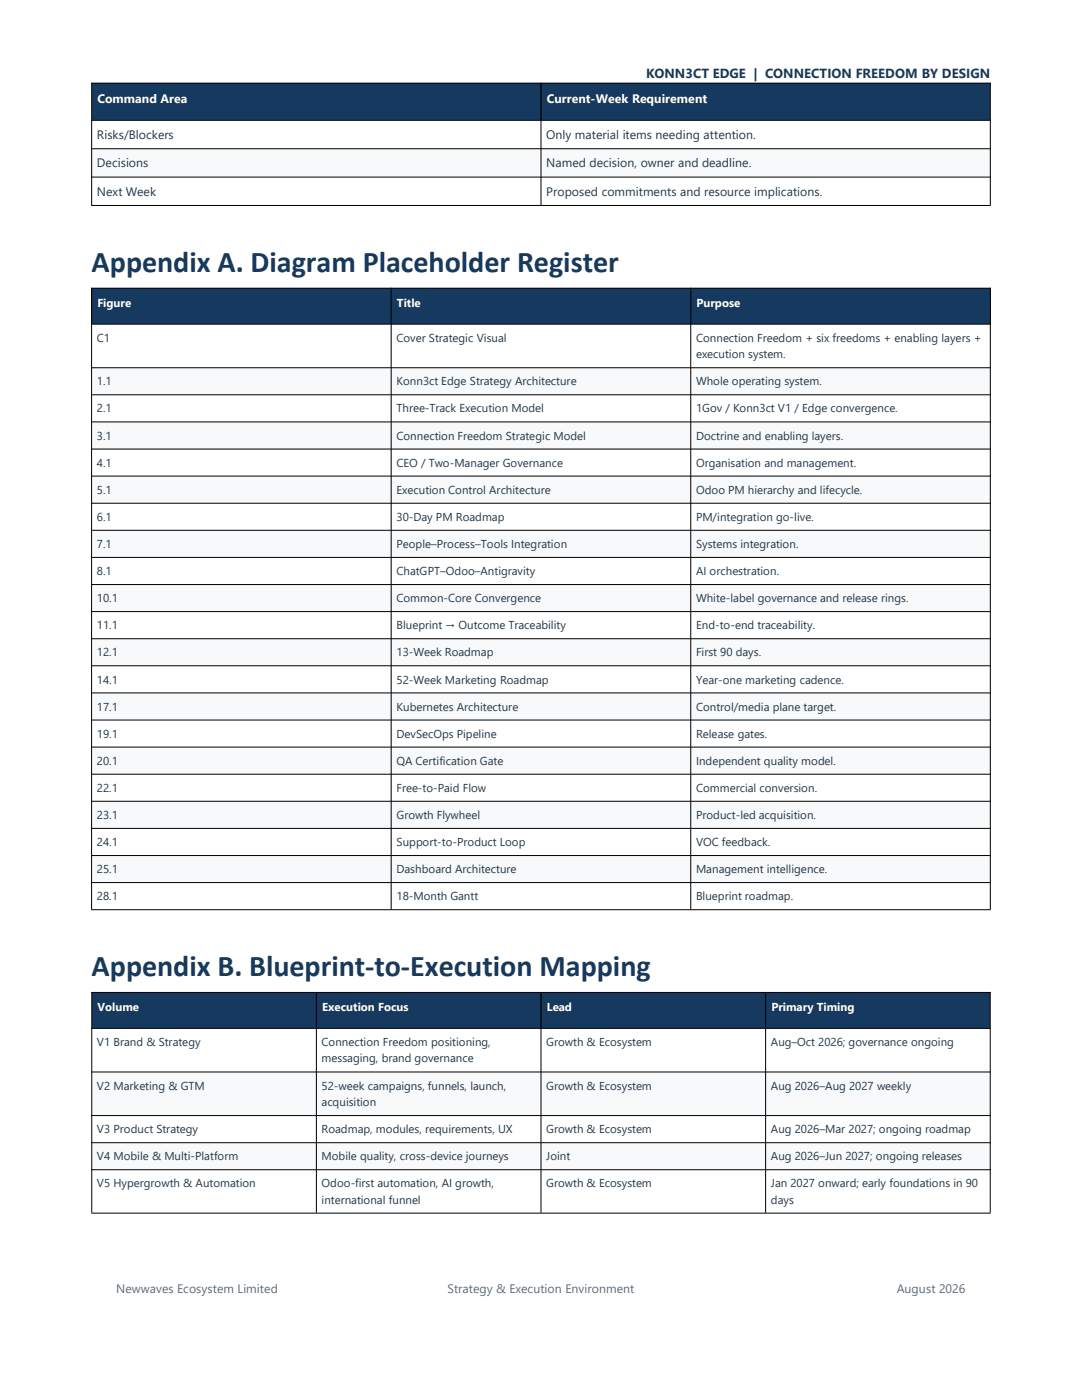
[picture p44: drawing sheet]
<svg xmlns="http://www.w3.org/2000/svg" width="216mm" height="279mm" viewBox="0 0 216 279" stroke-linecap="round" stroke-linejoin="round" font-family="sans-serif">
<defs><g id="words">
<g font-size="6" fill="#163a5f">
<text x="18.3" y="54.2">Appendix A. Diagram Placeholder Register</text>
<text x="18.3" y="194.8">Appendix B. Blueprint-to-Execution Mapping</text>
</g>
<text font-size="2.6" fill="#163a5f" x="128.9" y="15.6">KONN3CT EDGE | CONNECTION FREEDOM BY DESIGN</text>
<g font-size="2.5" fill="#fff">
<text x="19.4" y="20.5">Command Area</text>
<text x="109.1" y="20.5">Current-Week Requirement</text>
</g>
<g font-size="2.5" fill="#243746">
<text x="19.3" y="27.7">Risks/Blockers</text>
<text x="109" y="27.7">Only material items needing attention.</text>
<text x="19.3" y="33.4">Decisions</text>
<text x="109" y="33.4">Named decision, owner and deadline.</text>
<text x="19.3" y="39">Next Week</text>
<text x="109" y="39">Proposed commitments and resource implications.</text>
</g>
<g font-size="2.5" fill="#5d6b78">
<text x="23.2" y="258.1">Newwaves Ecosystem Limited</text>
<text x="89.3" y="258.1">Strategy &amp; Execution Environment</text>
<text x="178.9" y="258.1">August 2026</text>
</g>
<g font-size="2.3" fill="#fff">
<text x="19.4" y="61.2">Figure</text>
<text x="79.2" y="61.2">Title</text>
<text x="139" y="61.2">Purpose</text>
<text x="19.5" y="201.8">Volume</text>
<text x="64.3" y="201.8">Execution Focus</text>
<text x="109.1" y="201.8">Lead</text>
<text x="153.9" y="201.8">Primary Timing</text>
</g>
<g font-size="2.3" fill="#243746">
<text x="19.3" y="68.2">C1</text>
<text x="79.1" y="68.2">Cover Strategic Visual</text>
<text x="138.9" y="68.2">Connection Freedom + six freedoms + enabling layers +</text>
<text x="138.9" y="71.5">execution system.</text>
<text x="19.3" y="76.9">1.1</text>
<text x="79.1" y="76.9">Konn3ct Edge Strategy Architecture</text>
<text x="138.9" y="76.9">Whole operating system.</text>
<text x="19.3" y="82.3">2.1</text>
<text x="79.1" y="82.3">Three-Track Execution Model</text>
<text x="138.9" y="82.3">1Gov / Konn3ct V1 / Edge convergence.</text>
<text x="19.3" y="87.7">3.1</text>
<text x="79.1" y="87.7">Connection Freedom Strategic Model</text>
<text x="138.9" y="87.7">Doctrine and enabling layers.</text>
<text x="19.3" y="93.2">4.1</text>
<text x="79.1" y="93.2">CEO / Two-Manager Governance</text>
<text x="138.9" y="93.2">Organisation and management.</text>
<text x="19.3" y="98.5">5.1</text>
<text x="79.1" y="98.5">Execution Control Architecture</text>
<text x="138.9" y="98.5">Odoo PM hierarchy and lifecycle.</text>
<text x="19.3" y="103.9">6.1</text>
<text x="79.1" y="103.9">30-Day PM Roadmap</text>
<text x="138.9" y="103.9">PM/integration go-live.</text>
<text x="19.3" y="109.4">7.1</text>
<text x="79.1" y="109.4">People–Process–Tools Integration</text>
<text x="138.9" y="109.4">Systems integration.</text>
<text x="19.3" y="114.8">8.1</text>
<text x="79.1" y="114.8">ChatGPT–Odoo–Antigravity</text>
<text x="138.9" y="114.8">AI orchestration.</text>
<text x="19.3" y="120.2">10.1</text>
<text x="19.3" y="125.6">11.1</text>
<text x="79.1" y="120.2">Common-Core Convergence</text>
<text x="79.1" y="125.6">Blueprint → Outcome Traceability</text>
<text x="138.9" y="120.2">White-label governance and release rings.</text>
<text x="138.9" y="125.6">End-to-end traceability.</text>
<text x="19.3" y="131">12.1</text>
<text x="79.1" y="131">13-Week Roadmap</text>
<text x="138.9" y="131">First 90 days.</text>
<text x="19.3" y="136.4">14.1</text>
<text x="79.1" y="136.4">52-Week Marketing Roadmap</text>
<text x="138.9" y="136.4">Year-one marketing cadence.</text>
<text x="19.3" y="141.8">17.1</text>
<text x="79.1" y="141.8">Kubernetes Architecture</text>
<text x="138.9" y="141.8">Control/media plane target.</text>
<text x="19.3" y="147.2">19.1</text>
<text x="79.1" y="147.2">DevSecOps Pipeline</text>
<text x="138.9" y="147.2">Release gates.</text>
<text x="19.3" y="152.6">20.1</text>
<text x="79.1" y="152.6">QA Certification Gate</text>
<text x="138.9" y="152.6">Independent quality model.</text>
<text x="19.3" y="158">22.1</text>
<text x="79.1" y="158">Free-to-Paid Flow</text>
<text x="138.9" y="158">Commercial conversion.</text>
<text x="19.3" y="163.4">23.1</text>
<text x="79.1" y="163.4">Growth Flywheel</text>
<text x="138.9" y="163.4">Product-led acquisition.</text>
<text x="19.3" y="168.8">24.1</text>
<text x="79.1" y="168.8">Support-to-Product Loop</text>
<text x="138.9" y="168.8">VOC feedback.</text>
<text x="19.3" y="174.3">25.1</text>
<text x="19.3" y="179.7">28.1</text>
<text x="79.1" y="174.3">Dashboard Architecture</text>
<text x="79.1" y="179.7">18-Month Gantt</text>
<text x="138.9" y="174.3">Management intelligence.</text>
<text x="138.9" y="179.7">Blueprint roadmap.</text>
<text x="19.3" y="208.8">V1 Brand &amp; Strategy</text>
<text x="64.2" y="208.8">Connection Freedom positioning,</text>
<text x="109" y="208.8">Growth &amp; Ecosystem</text>
<text x="153.8" y="208.8">Aug–Oct 2026; governance ongoing</text>
<text x="64.2" y="212">messaging, brand governance</text>
<text x="19.3" y="217.4">V2 Marketing &amp; GTM</text>
<text x="64.2" y="217.4">52-week campaigns, funnels, launch,</text>
<text x="64.2" y="220.7">acquisition</text>
<text x="109" y="217.4">Growth &amp; Ecosystem</text>
<text x="153.8" y="217.4">Aug 2026–Aug 2027 weekly</text>
<text x="19.3" y="226.2">V3 Product Strategy</text>
<text x="64.2" y="226.2">Roadmap, modules, requirements, UX</text>
<text x="109" y="226.2">Growth &amp; Ecosystem</text>
<text x="153.8" y="226.2">Aug 2026–Mar 2027; ongoing roadmap</text>
<text x="19.3" y="231.6">V4 Mobile &amp; Multi-Platform</text>
<text x="64.2" y="231.6">Mobile quality, cross-device journeys</text>
<text x="109" y="231.6">Joint</text>
<text x="153.8" y="231.6">Aug 2026–Jun 2027; ongoing releases</text>
<text x="19.3" y="237">V5 Hypergrowth &amp; Automation</text>
<text x="64.2" y="237">Odoo-first automation, AI growth,</text>
<text x="109" y="237">Growth &amp; Ecosystem</text>
<text x="153.8" y="237">Jan 2027 onward; early foundations in 90</text>
<text x="64.2" y="240.3">international funnel</text>
<text x="153.8" y="240.3">days</text>
</g>
</g></defs>
<g fill="#163a5f">
<path d="M18.3 16.7h89.6v7.3h-89.6z" fill-rule="evenodd"/>
<path d="M108 16.7h89.6v7.3h-89.6z" fill-rule="evenodd"/>
</g>
<g fill="#f7f9fa">
<path d="M18.3 29.7h89.6v5.6h-89.6z" fill-rule="evenodd"/>
<path d="M108 29.7h89.6v5.6h-89.6z" fill-rule="evenodd"/>
</g>
<path d="M18.2 16.6h179.5M18.3 16.5v24.4M107.9 16.5v24.4M197.6 16.5v24.4M18.2 24h179.5M18.2 29.7h179.5M18.2 35.3h179.5M18.2 41h179.5" fill="none" stroke="#000" stroke-width=".2"/>
<g fill="#163a5f">
<path d="M18.3 57.6h59.7v7h-59.7z" fill-rule="evenodd"/>
<path d="M78.1 57.6h59.7v7h-59.7z" fill-rule="evenodd"/>
<path d="M137.9 57.6h59.7v7h-59.7z" fill-rule="evenodd"/>
</g>
<g fill="#f7f9fa">
<path d="M18.3 73.4h59.7v5.3h-59.7z" fill-rule="evenodd"/>
<path d="M78.1 73.4h59.7v5.3h-59.7z" fill-rule="evenodd"/>
<path d="M137.9 73.4h59.7v5.3h-59.7z" fill-rule="evenodd"/>
<path d="M18.3 84.3h59.7v5.3h-59.7z" fill-rule="evenodd"/>
<path d="M78.1 84.3h59.7v5.3h-59.7z" fill-rule="evenodd"/>
<path d="M137.9 84.3h59.7v5.3h-59.7z" fill-rule="evenodd"/>
<path d="M18.3 95.1h59.7v5.3h-59.7z" fill-rule="evenodd"/>
<path d="M78.1 95.1h59.7v5.3h-59.7z" fill-rule="evenodd"/>
<path d="M137.9 95.1h59.7v5.3h-59.7z" fill-rule="evenodd"/>
<path d="M18.3 105.9h59.7v5.3h-59.7z" fill-rule="evenodd"/>
<path d="M78.1 105.9h59.7v5.3h-59.7z" fill-rule="evenodd"/>
<path d="M137.9 105.9h59.7v5.3h-59.7z" fill-rule="evenodd"/>
<path d="M18.3 116.7h59.7v5.3h-59.7z" fill-rule="evenodd"/>
<path d="M78.1 116.7h59.7v5.3h-59.7z" fill-rule="evenodd"/>
<path d="M137.9 116.7h59.7v5.3h-59.7z" fill-rule="evenodd"/>
<path d="M18.3 127.5h59.7v5.3h-59.7z" fill-rule="evenodd"/>
<path d="M78.1 127.5h59.7v5.3h-59.7z" fill-rule="evenodd"/>
<path d="M137.9 127.5h59.7v5.3h-59.7z" fill-rule="evenodd"/>
<path d="M18.3 138.3h59.7v5.3h-59.7z" fill-rule="evenodd"/>
<path d="M78.1 138.3h59.7v5.3h-59.7z" fill-rule="evenodd"/>
<path d="M137.9 138.3h59.7v5.3h-59.7z" fill-rule="evenodd"/>
<path d="M18.3 149.2h59.7v5.3h-59.7z" fill-rule="evenodd"/>
<path d="M78.1 149.2h59.7v5.3h-59.7z" fill-rule="evenodd"/>
<path d="M137.9 149.2h59.7v5.3h-59.7z" fill-rule="evenodd"/>
<path d="M18.3 160h59.7v5.3h-59.7z" fill-rule="evenodd"/>
<path d="M78.1 160h59.7v5.3h-59.7z" fill-rule="evenodd"/>
<path d="M137.9 160h59.7v5.3h-59.7z" fill-rule="evenodd"/>
<path d="M18.3 170.8h59.7v5.3h-59.7z" fill-rule="evenodd"/>
<path d="M78.1 170.8h59.7v5.3h-59.7z" fill-rule="evenodd"/>
<path d="M137.9 170.8h59.7v5.3h-59.7z" fill-rule="evenodd"/>
</g>
<g fill="none" stroke="#000" stroke-width=".2">
<path d="M18.2 57.5h179.5M18.3 57.4v124.1M78.1 57.4v124.1M137.8 57.4v124.1M197.6 57.4v124.1M18.2 64.7h179.5M18.2 73.4h179.5M18.2 78.8h179.5M18.2 84.2h179.5M18.2 89.6h179.5M18.2 95h179.5M18.2 100.4h179.5"/>
<path d="M18.2 105.8h179.5M18.2 111.2h179.5M18.2 116.7h179.5M18.2 122.1h179.5M18.2 127.5h179.5M18.2 132.9h179.5M18.2 138.3h179.5M18.2 143.7h179.5M18.2 149.1h179.5M18.2 154.5h179.5M18.2 159.9h179.5M18.2 165.3h179.5"/>
<path d="M18.2 170.7h179.5M18.2 176.1h179.5M18.2 181.6h179.5"/>
</g>
<g fill="#163a5f">
<path d="M18.4 198.1h44.7v7.1h-44.7z" fill-rule="evenodd"/>
<path d="M63.2 198.1h44.7v7.1h-44.7z" fill-rule="evenodd"/>
<path d="M108 198.1h44.7v7.1h-44.7z" fill-rule="evenodd"/>
<path d="M152.8 198.1h44.8v7.1h-44.8z" fill-rule="evenodd"/>
</g>
<g fill="#f7f9fa">
<path d="M18.4 214h44.7v8.6h-44.7z" fill-rule="evenodd"/>
<path d="M63.2 214h44.7v8.6h-44.7z" fill-rule="evenodd"/>
<path d="M108 214h44.7v8.6h-44.7z" fill-rule="evenodd"/>
<path d="M152.8 214h44.8v8.6h-44.8z" fill-rule="evenodd"/>
<path d="M18.4 228.1h44.7v5.3h-44.7z" fill-rule="evenodd"/>
<path d="M63.2 228.1h44.7v5.3h-44.7z" fill-rule="evenodd"/>
<path d="M108 228.1h44.7v5.3h-44.7z" fill-rule="evenodd"/>
<path d="M152.8 228.1h44.8v5.3h-44.8z" fill-rule="evenodd"/>
</g>
<path d="M18.2 198.1h179.5M18.3 198v44M63.1 198v44M107.9 198v44M152.8 198v44M197.6 198v44M18.2 205.2h179.5M18.2 213.9h179.5M18.2 222.6h179.5M18.2 228h179.5M18.2 233.4h179.5M18.2 242.1h179.5" fill="none" stroke="#000" stroke-width=".2"/>
<use href="#words"/>
</svg>
